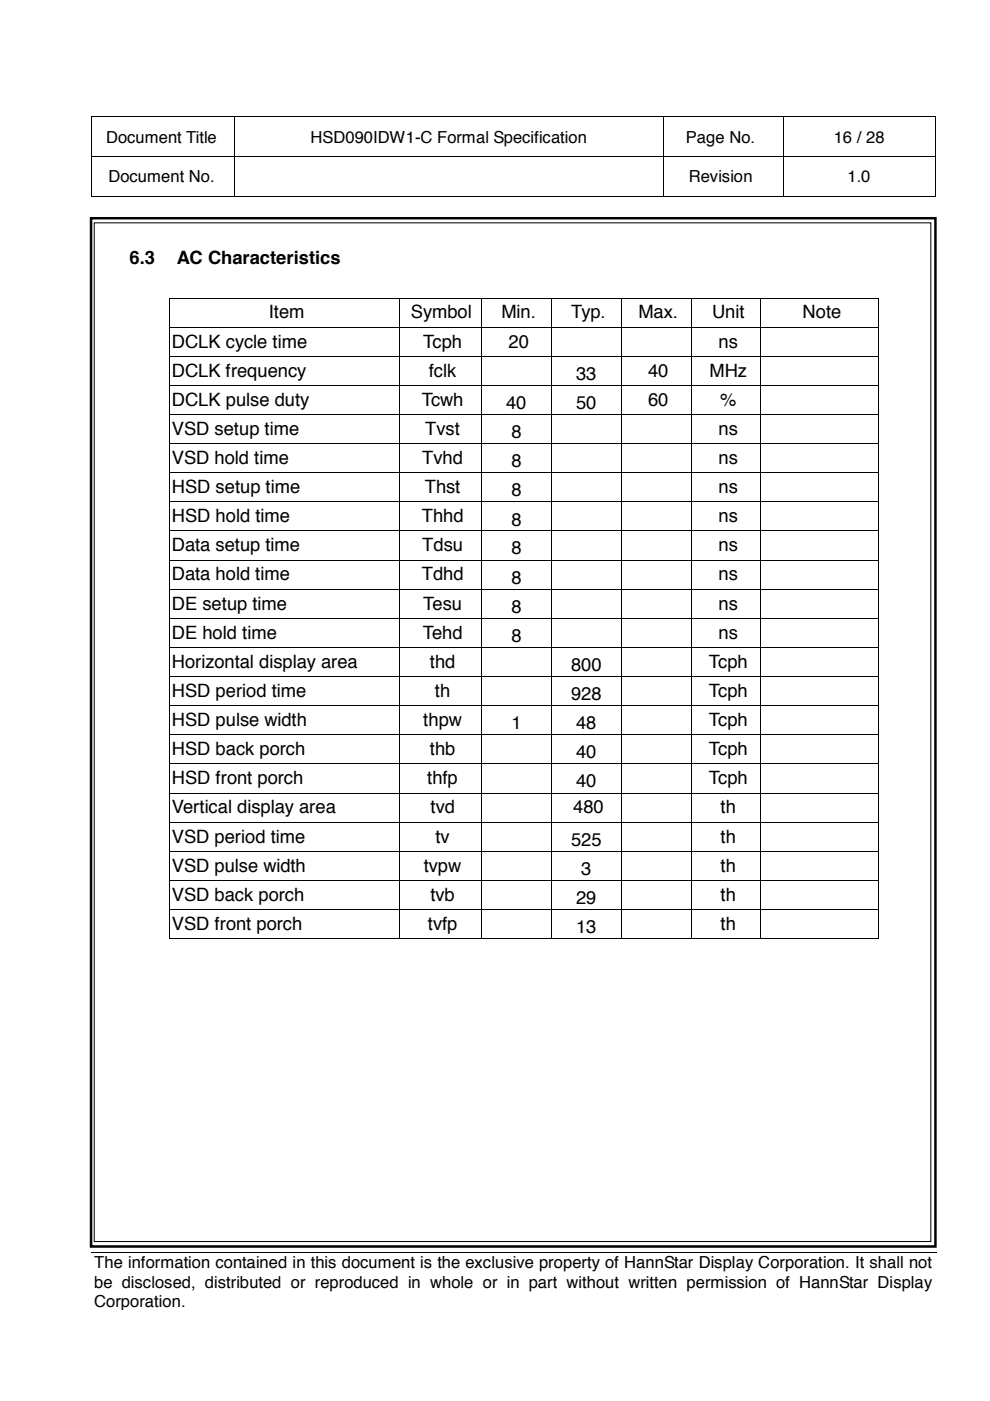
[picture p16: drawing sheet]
<svg xmlns="http://www.w3.org/2000/svg" width="210mm" height="297mm" viewBox="0 0 210 297" stroke-linecap="round" stroke-linejoin="round" font-family="sans-serif">
<defs><g id="words">
<g font-size="3.9">
<text x="27.5" y="55.9">6.3</text>
<text x="37.5" y="55.9">AC Characteristics</text>
<text x="57" y="67.5">Item</text>
<text x="87.1" y="67.5">Symbol</text>
<text x="106.3" y="67.5">Min.</text>
<text x="121.1" y="67.5">Typ.</text>
<text x="135.4" y="67.5">Max.</text>
<text x="151" y="67.5">Unit</text>
<text x="170.2" y="67.5">Note</text>
<text x="36.4" y="73.7">DCLK cycle time</text>
<text x="89.7" y="73.7">Tcph</text>
<text x="107.8" y="73.7">20</text>
<text x="152.4" y="73.7">ns</text>
<text x="36.4" y="79.8">DCLK frequency</text>
<text x="90.9" y="79.8">fclk</text>
<text x="122.1" y="80.5">33</text>
<text x="137.4" y="79.8">40</text>
<text x="150.5" y="79.8">MHz</text>
<text x="36.4" y="86">DCLK pulse duty</text>
<text x="89.4" y="86">Tcwh</text>
<text x="107.3" y="86.7">40</text>
<text x="122.1" y="86.7">50</text>
<text x="137.4" y="86">60</text>
<text x="152.7" y="86">%</text>
<text x="36.4" y="92.2">VSD setup time</text>
<text x="90.2" y="92.2">Tvst</text>
<text x="108.4" y="92.9">8</text>
<text x="152.4" y="92.2">ns</text>
<text x="36.4" y="98.4">VSD hold time</text>
<text x="89.5" y="98.4">Tvhd</text>
<text x="108.4" y="99.1">8</text>
<text x="152.4" y="98.4">ns</text>
<text x="36.4" y="104.6">HSD setup time</text>
<text x="90.1" y="104.6">Thst</text>
<text x="108.4" y="105.2">8</text>
<text x="152.4" y="104.6">ns</text>
<text x="36.4" y="110.7">HSD hold time</text>
<text x="89.4" y="110.7">Thhd</text>
<text x="108.4" y="111.4">8</text>
<text x="152.4" y="110.7">ns</text>
<text x="36.4" y="116.9">Data setup time</text>
<text x="89.5" y="116.9">Tdsu</text>
<text x="108.4" y="117.6">8</text>
<text x="152.4" y="116.9">ns</text>
<text x="36.4" y="123.1">Data hold time</text>
<text x="89.4" y="123.1">Tdhd</text>
<text x="108.4" y="123.7">8</text>
<text x="152.4" y="123.1">ns</text>
<text x="36.4" y="129.2">DE setup time</text>
<text x="89.7" y="129.2">Tesu</text>
<text x="108.4" y="129.9">8</text>
<text x="152.4" y="129.2">ns</text>
<text x="36.4" y="135.4">DE hold time</text>
<text x="89.6" y="135.4">Tehd</text>
<text x="108.4" y="136.1">8</text>
<text x="152.4" y="135.4">ns</text>
<text x="36.4" y="141.6">Horizontal display area</text>
<text x="91.2" y="141.6">thd</text>
<text x="121.1" y="142.3">800</text>
<text x="150.3" y="141.6">Tcph</text>
<text x="36.4" y="147.8">HSD period time</text>
<text x="92.2" y="147.8">th</text>
<text x="121.1" y="148.5">928</text>
<text x="150.3" y="147.8">Tcph</text>
<text x="36.4" y="153.9">HSD pulse width</text>
<text x="89.8" y="153.9">thpw</text>
<text x="108.4" y="154.6">1</text>
<text x="122.1" y="154.6">48</text>
<text x="150.3" y="153.9">Tcph</text>
<text x="36.4" y="160.1">HSD back porch</text>
<text x="91.2" y="160.1">thb</text>
<text x="122.1" y="160.8">40</text>
<text x="150.3" y="160.1">Tcph</text>
<text x="36.4" y="166.3">HSD front porch</text>
<text x="90.6" y="166.3">thfp</text>
<text x="122.1" y="167">40</text>
<text x="150.3" y="166.3">Tcph</text>
<text x="36.4" y="172.5">Vertical display area</text>
<text x="91.3" y="172.5">tvd</text>
<text x="121.5" y="172.5">480</text>
<text x="152.8" y="172.5">th</text>
<text x="36.4" y="178.6">VSD period time</text>
<text x="92.3" y="178.6">tv</text>
<text x="121.1" y="179.3">525</text>
<text x="152.8" y="178.6">th</text>
<text x="36.4" y="184.8">VSD pulse width</text>
<text x="89.9" y="184.8">tvpw</text>
<text x="123.2" y="185.5">3</text>
<text x="152.8" y="184.8">th</text>
<text x="36.4" y="191">VSD back porch</text>
<text x="91.3" y="191">tvb</text>
<text x="122.1" y="191.6">29</text>
<text x="152.8" y="191">th</text>
<text x="36.4" y="197.1">VSD front porch</text>
<text x="90.7" y="197.1">tvfp</text>
<text x="122.1" y="197.8">13</text>
<text x="152.8" y="197.1">th</text>
</g>
<g font-size="3.5">
<text x="22.5" y="30.2">Document Title</text>
<text x="65.8" y="30.2">HSD090IDW1-C Formal Specification</text>
<text x="145.4" y="30.2">Page No.</text>
<text x="176.8" y="30.2">16 / 28</text>
<text x="23" y="38.7">Document No.</text>
<text x="146" y="38.7">Revision</text>
<text x="179.7" y="38.7">1.0</text>
<text x="20" y="268.9">The information contained in this document is the exclusive property of HannStar Display Corporation. It shall not</text>
<text x="20" y="273">be disclosed, distributed or reproduced in whole or in part without written permission of HannStar Display</text>
<text x="20" y="277">Corporation.</text>
</g>
</g></defs>
<g fill="#000">
<path d="M19.4 24.7h.2v.1h-.2zM19.4 33.1h.2v.2h-.2zM49.5 24.7h.2v.1h-.2zM49.5 33.1h.2v.2h-.2zM59.1 24.7h.1v.1h-.1zM140.5 24.7h.2v.1h-.2zM140.5 33.1h.2v.2h-.2zM165.9 24.7h.2v.1h-.2zM165.9 33.1h.2v.2h-.2zM198.2 24.7h.1v.1h-.1zM198.2 33.1h.1v.2h-.1zM19.4 41.7h.2v.1h-.2z"/>
<path d="M49.5 41.7h.2v.1h-.2zM140.5 41.7h.2v.1h-.2zM165.9 41.7h.2v.1h-.2zM198.2 41.7h.1v.1h-.1zM198.5 265.5v.2z"/>
</g>
<g fill="none" stroke="#000" stroke-width=".21">
<path d="M19.5 24.8v8.3M19.5 33.3v8.4M19.6 24.8h29.9M19.6 33.2h29.9M49.6 24.8v8.3M49.6 33.3v8.4M49.7 24.8h9.4M49.7 33.2h90.8M59.2 24.8h81.3M140.6 24.8v8.3M140.6 33.3v8.4M140.7 24.8h25.2"/>
<path d="M140.7 33.2h25.2M166 24.8v8.3M166 33.3v8.4M166.1 24.8h32.1M166.1 33.2h32.1M198.2 24.8v8.3M198.2 33.3v8.4M19.6 41.7h29.9M49.7 41.7h90.8M140.7 41.7h25.2M166.1 41.7h32.1M19.5 265.6h179"/>
</g>
<g fill="#fff">
<path d="M19.2 277.9l179.3 .1z"/>
<path d="M198.5 265.7v12.2z"/>
<path d="M198.5 277.9v.1z"/>
</g>
<path d="M19.3 46.3h179v218h-179z" fill="none" stroke="#000" stroke-width=".53"/>
<path d="M20 47.2h177.4v216h-177.4z" fill-rule="evenodd" fill="#fff"/>
<g fill="none" stroke="#000" stroke-width=".21">
<path d="M20 47.2h177.4v216h-177.4zM35.9 63.3v6M35.9 69.5v5.9M35.9 75.6v6M36 63.2h48.5M36 69.4h48.5M36 75.5h48.5M84.6 63.3v6M84.6 69.5v5.9M84.6 75.6v6M84.7 63.2h17.3M84.7 69.4h17.3"/>
<path d="M84.7 75.5h17.3M102.1 63.3v6M102.1 69.5v5.9M102.1 75.6v6M102.2 63.2h14.6M102.2 69.4h14.6M102.2 75.5h14.6M116.9 63.3v6M116.9 69.5v5.9M116.9 75.6v6M117 63.2h14.6M117 69.4h14.6"/>
<path d="M117 75.5h14.6M131.7 63.3v6M131.7 69.5v5.9M131.7 75.6v6M131.8 63.2h14.6M131.8 69.4h14.6M131.8 75.5h14.6M146.5 63.3v6M146.5 69.5v5.9M146.5 75.6v6M146.6 63.2h14.6M146.6 69.4h14.6"/>
<path d="M146.6 75.5h14.6M161.3 63.3v6M161.3 69.5v5.9M161.3 75.6v6M161.4 63.2h24.7M161.4 69.4h24.7M161.4 75.5h24.7M186.2 63.3v6M186.2 69.5v5.9M186.2 75.6v6M35.9 81.8v6M35.9 88v6"/>
<path d="M35.9 94.1v6.1M36 81.7h48.5M36 87.9h48.5M36 94.1h48.5M84.6 81.8v6M84.6 88v6M84.6 94.1v6.1M84.7 81.7h17.3M84.7 87.9h17.3M84.7 94.1h17.3M102.1 81.8v6M102.1 88v6"/>
<path d="M102.1 94.1v6.1M102.2 81.7h14.6M102.2 87.9h14.6M102.2 94.1h14.6M116.9 81.8v6M116.9 88v6M116.9 94.1v6.1M117 81.7h14.6M117 87.9h14.6M117 94.1h14.6M131.7 81.8v6M131.7 88v6"/>
<path d="M131.7 94.1v6.1M131.8 81.7h14.6M131.8 87.9h14.6M131.8 94.1h14.6M146.5 81.8v6M146.5 88v6M146.5 94.1v6.1M146.6 81.7h14.6M146.6 87.9h14.6M146.6 94.1h14.6M161.3 81.8v6M161.3 88v6"/>
<path d="M161.3 94.1v6.1M161.4 81.7h24.7M161.4 87.9h24.7M161.4 94.1h24.7M186.2 81.8v6M186.2 88v6M186.2 94.1v6.1M35.9 100.3v6M35.9 106.5v6M35.9 112.6v6.1M35.9 118.8v6M36 100.2h48.5"/>
<path d="M36 106.4h48.5M36 112.6h48.5M36 118.7h48.5M84.6 100.3v6M84.6 106.5v6M84.6 112.6v6.1M84.6 118.8v6M84.7 100.2h17.3M84.7 106.4h17.3M84.7 112.6h17.3M84.7 118.7h17.3M102.1 100.3v6"/>
<path d="M102.1 106.5v6M102.1 112.6v6.1M102.1 118.8v6M102.2 100.2h14.6M102.2 106.4h14.6M102.2 112.6h14.6M102.2 118.7h14.6M116.9 100.3v6M116.9 106.5v6M116.9 112.6v6.1M116.9 118.8v6M117 100.2h14.6"/>
<path d="M117 106.4h14.6M117 112.6h14.6M117 118.7h14.6M131.7 100.3v6M131.7 106.5v6M131.7 112.6v6.1M131.7 118.8v6M131.8 100.2h14.6M131.8 106.4h14.6M131.8 112.6h14.6M131.8 118.7h14.6M146.5 100.3v6"/>
<path d="M146.5 106.5v6M146.5 112.6v6.1M146.5 118.8v6M146.6 100.2h14.6M146.6 106.4h14.6M146.6 112.6h14.6M146.6 118.7h14.6M161.3 100.3v6M161.3 106.5v6M161.3 112.6v6.1M161.3 118.8v6M161.4 100.2h24.7"/>
<path d="M161.4 106.4h24.7M161.4 112.6h24.7M161.4 118.7h24.7M186.2 100.3v6M186.2 106.5v6M186.2 112.6v6.1M186.2 118.8v6M35.9 125v6M35.9 131.2v6M35.9 137.4v5.9M36 124.9h48.5M36 131.1h48.5"/>
<path d="M36 137.3h48.5M84.6 125v6M84.6 131.2v6M84.6 137.4v5.9M84.7 124.9h17.3M84.7 131.1h17.3M84.7 137.3h17.3M102.1 125v6M102.1 131.2v6M102.1 137.4v5.9M102.2 124.9h14.6M102.2 131.1h14.6"/>
<path d="M102.2 137.3h14.6M116.9 125v6M116.9 131.2v6M116.9 137.4v5.9M117 124.9h14.6M117 131.1h14.6M117 137.3h14.6M131.7 125v6M131.7 131.2v6M131.7 137.4v5.9M131.8 124.9h14.6M131.8 131.1h14.6"/>
<path d="M131.8 137.3h14.6M146.5 125v6M146.5 131.2v6M146.5 137.4v5.9M146.6 124.9h14.6M146.6 131.1h14.6M146.6 137.3h14.6M161.3 125v6M161.3 131.2v6M161.3 137.4v5.9M161.4 124.9h24.7M161.4 131.1h24.7"/>
<path d="M161.4 137.3h24.7M186.2 125v6M186.2 131.2v6M186.2 137.4v5.9M35.9 143.6v5.9M35.9 149.7v6M35.9 155.9v6M36 143.5h48.5M36 149.6h48.5M36 155.8h48.5M84.6 143.6v5.9M84.6 149.7v6"/>
<path d="M84.6 155.9v6M84.7 143.5h17.3M84.7 149.6h17.3M84.7 155.8h17.3M102.1 143.6v5.9M102.1 149.7v6M102.1 155.9v6M102.2 143.5h14.6M102.2 149.6h14.6M102.2 155.8h14.6M116.9 143.6v5.9M116.9 149.7v6"/>
<path d="M116.9 155.9v6M117 143.5h14.6M117 149.6h14.6M117 155.8h14.6M131.7 143.6v5.9M131.7 149.7v6M131.7 155.9v6M131.8 143.5h14.6M131.8 149.6h14.6M131.8 155.8h14.6M146.5 143.6v5.9M146.5 149.7v6"/>
<path d="M146.5 155.9v6M146.6 143.5h14.6M146.6 149.6h14.6M146.6 155.8h14.6M161.3 143.6v5.9M161.3 149.7v6M161.3 155.9v6M161.4 143.5h24.7M161.4 149.6h24.7M161.4 155.8h24.7M186.2 143.6v5.9M186.2 149.7v6"/>
<path d="M186.2 155.9v6M35.9 162.1v6M35.9 168.2v6M35.9 174.4v6M36 162h48.5M36 168.1h48.5M36 174.3h48.5M84.6 162.1v6M84.6 168.2v6M84.6 174.4v6M84.7 162h17.3M84.7 168.1h17.3"/>
<path d="M84.7 174.3h17.3M102.1 162.1v6M102.1 168.2v6M102.1 174.4v6M102.2 162h14.6M102.2 168.1h14.6M102.2 174.3h14.6M116.9 162.1v6M116.9 168.2v6M116.9 174.4v6M117 162h14.6M117 168.1h14.6"/>
<path d="M117 174.3h14.6M131.7 162.1v6M131.7 168.2v6M131.7 174.4v6M131.8 162h14.6M131.8 168.1h14.6M131.8 174.3h14.6M146.5 162.1v6M146.5 168.2v6M146.5 174.4v6M146.6 162h14.6M146.6 168.1h14.6"/>
<path d="M146.6 174.3h14.6M161.3 162.1v6M161.3 168.2v6M161.3 174.4v6M161.4 162h24.7M161.4 168.1h24.7M161.4 174.3h24.7M186.2 162.1v6M186.2 168.2v6M186.2 174.4v6M35.9 180.6v6M35.9 186.7v6"/>
<path d="M35.9 192.9v6M36 180.5h48.5M36 186.6h48.5M36 192.8h48.5M36 199h48.5M84.6 180.6v6M84.6 186.7v6M84.6 192.9v6M84.7 180.5h17.3M84.7 186.6h17.3M84.7 192.8h17.3M84.7 199h17.3"/>
<path d="M102.1 180.6v6M102.1 186.7v6M102.1 192.9v6M102.2 180.5h14.6M102.2 186.6h14.6M102.2 192.8h14.6M102.2 199h14.6M116.9 180.6v6M116.9 186.7v6M116.9 192.9v6M117 180.5h14.6M117 186.6h14.6"/>
<path d="M117 192.8h14.6M117 199h14.6M131.7 180.6v6M131.7 186.7v6M131.7 192.9v6M131.8 180.5h14.6M131.8 186.6h14.6M131.8 192.8h14.6M131.8 199h14.6M146.5 180.6v6M146.5 186.7v6M146.5 192.9v6"/>
<path d="M146.6 180.5h14.6M146.6 186.6h14.6M146.6 192.8h14.6M146.6 199h14.6M161.3 180.6v6M161.3 186.7v6M161.3 192.9v6M161.4 180.5h24.7M161.4 186.6h24.7M161.4 192.8h24.7M161.4 199h24.7M186.2 180.6v6"/>
<path d="M186.2 186.7v6M186.2 192.9v6"/>
</g>
<g fill="#000">
<path d="M35.9 63.1h.1v.2h-.1zM35.9 69.3h.1v.2h-.1zM35.9 75.4h.1v.2h-.1zM84.5 63.1h.2v.2h-.2zM84.5 69.3h.2v.2h-.2zM84.5 75.4h.2v.2h-.2zM102 63.1h.2v.2h-.2zM102 69.3h.2v.2h-.2zM102 75.4h.2v.2h-.2zM116.8 63.1h.2v.2h-.2zM116.8 69.3h.2v.2h-.2zM116.8 75.4h.2v.2h-.2z"/>
<path d="M131.6 63.1h.2v.2h-.2zM131.6 69.3h.2v.2h-.2zM131.6 75.4h.2v.2h-.2zM146.4 63.1h.2v.2h-.2zM146.4 69.3h.2v.2h-.2zM146.4 75.4h.2v.2h-.2zM161.2 63.1h.2v.2h-.2zM161.2 69.3h.2v.2h-.2zM161.2 75.4h.2v.2h-.2zM186.1 63.1h.2v.2h-.2zM186.1 69.3h.2v.2h-.2zM186.1 75.4h.2v.2h-.2z"/>
<path d="M35.9 81.6h.1v.2h-.1zM35.9 87.8h.1v.2h-.1zM35.9 94h.1v.1h-.1zM84.5 81.6h.2v.2h-.2zM84.5 87.8h.2v.2h-.2zM84.5 94h.2v.1h-.2zM102 81.6h.2v.2h-.2zM102 87.8h.2v.2h-.2zM102 94h.2v.1h-.2zM116.8 81.6h.2v.2h-.2zM116.8 87.8h.2v.2h-.2zM116.8 94h.2v.1h-.2z"/>
<path d="M131.6 81.6h.2v.2h-.2zM131.6 87.8h.2v.2h-.2zM131.6 94h.2v.1h-.2zM146.4 81.6h.2v.2h-.2zM146.4 87.8h.2v.2h-.2zM146.4 94h.2v.1h-.2zM161.2 81.6h.2v.2h-.2zM161.2 87.8h.2v.2h-.2zM161.2 94h.2v.1h-.2zM186.1 81.6h.2v.2h-.2zM186.1 87.8h.2v.2h-.2zM186.1 94h.2v.1h-.2z"/>
<path d="M35.9 100.2h.1v.1h-.1zM35.9 106.3h.1v.2h-.1zM35.9 112.5h.1v.1h-.1zM35.9 118.7h.1v.1h-.1zM84.5 100.2h.2v.1h-.2zM84.5 106.3h.2v.2h-.2zM84.5 112.5h.2v.1h-.2zM84.5 118.7h.2v.1h-.2zM102 100.2h.2v.1h-.2zM102 106.3h.2v.2h-.2zM102 112.5h.2v.1h-.2zM102 118.7h.2v.1h-.2z"/>
<path d="M116.8 100.2h.2v.1h-.2zM116.8 106.3h.2v.2h-.2zM116.8 112.5h.2v.1h-.2zM116.8 118.7h.2v.1h-.2zM131.6 100.2h.2v.1h-.2zM131.6 106.3h.2v.2h-.2zM131.6 112.5h.2v.1h-.2zM131.6 118.7h.2v.1h-.2zM146.4 100.2h.2v.1h-.2zM146.4 106.3h.2v.2h-.2zM146.4 112.5h.2v.1h-.2zM146.4 118.7h.2v.1h-.2z"/>
<path d="M161.2 100.2h.2v.1h-.2zM161.2 106.3h.2v.2h-.2zM161.2 112.5h.2v.1h-.2zM161.2 118.7h.2v.1h-.2zM186.1 100.2h.2v.1h-.2zM186.1 106.3h.2v.2h-.2zM186.1 112.5h.2v.1h-.2zM186.1 118.7h.2v.1h-.2zM35.9 124.8h.1v.2h-.1zM35.9 131h.1v.2h-.1zM35.9 137.2h.1v.2h-.1zM84.5 124.8h.2v.2h-.2z"/>
<path d="M84.5 131h.2v.2h-.2zM84.5 137.2h.2v.2h-.2zM102 124.8h.2v.2h-.2zM102 131h.2v.2h-.2zM102 137.2h.2v.2h-.2zM116.8 124.8h.2v.2h-.2zM116.8 131h.2v.2h-.2zM116.8 137.2h.2v.2h-.2zM131.6 124.8h.2v.2h-.2zM131.6 131h.2v.2h-.2zM131.6 137.2h.2v.2h-.2zM146.4 124.8h.2v.2h-.2z"/>
<path d="M146.4 131h.2v.2h-.2zM146.4 137.2h.2v.2h-.2zM161.2 124.8h.2v.2h-.2zM161.2 131h.2v.2h-.2zM161.2 137.2h.2v.2h-.2zM186.1 124.8h.2v.2h-.2zM186.1 131h.2v.2h-.2zM186.1 137.2h.2v.2h-.2zM35.9 143.4h.1v.2h-.1zM35.9 149.5h.1v.2h-.1zM35.9 155.7h.1v.2h-.1zM84.5 143.4h.2v.2h-.2z"/>
<path d="M84.5 149.5h.2v.2h-.2zM84.5 155.7h.2v.2h-.2zM102 143.4h.2v.2h-.2zM102 149.5h.2v.2h-.2zM102 155.7h.2v.2h-.2zM116.8 143.4h.2v.2h-.2zM116.8 149.5h.2v.2h-.2zM116.8 155.7h.2v.2h-.2zM131.6 143.4h.2v.2h-.2zM131.6 149.5h.2v.2h-.2zM131.6 155.7h.2v.2h-.2zM146.4 143.4h.2v.2h-.2z"/>
<path d="M146.4 149.5h.2v.2h-.2zM146.4 155.7h.2v.2h-.2zM161.2 143.4h.2v.2h-.2zM161.2 149.5h.2v.2h-.2zM161.2 155.7h.2v.2h-.2zM186.1 143.4h.2v.2h-.2zM186.1 149.5h.2v.2h-.2zM186.1 155.7h.2v.2h-.2zM35.9 161.9h.1v.2h-.1zM35.9 168.1h.1v.1h-.1zM35.9 174.2h.1v.2h-.1zM84.5 161.9h.2v.2h-.2z"/>
<path d="M84.5 168.1h.2v.1h-.2zM84.5 174.2h.2v.2h-.2zM102 161.9h.2v.2h-.2zM102 168.1h.2v.1h-.2zM102 174.2h.2v.2h-.2zM116.8 161.9h.2v.2h-.2zM116.8 168.1h.2v.1h-.2zM116.8 174.2h.2v.2h-.2zM131.6 161.9h.2v.2h-.2zM131.6 168.1h.2v.1h-.2zM131.6 174.2h.2v.2h-.2zM146.4 161.9h.2v.2h-.2z"/>
<path d="M146.4 168.1h.2v.1h-.2zM146.4 174.2h.2v.2h-.2zM161.2 161.9h.2v.2h-.2zM161.2 168.1h.2v.1h-.2zM161.2 174.2h.2v.2h-.2zM186.1 161.9h.2v.2h-.2zM186.1 168.1h.2v.1h-.2zM186.1 174.2h.2v.2h-.2zM35.9 180.4h.1v.2h-.1zM35.9 186.6h.1v.1h-.1zM35.9 192.7h.1v.2h-.1zM35.9 198.9h.1v.2h-.1z"/>
<path d="M84.5 180.4h.2v.2h-.2zM84.5 186.6h.2v.1h-.2zM84.5 192.7h.2v.2h-.2zM84.5 198.9h.2v.2h-.2zM102 180.4h.2v.2h-.2zM102 186.6h.2v.1h-.2zM102 192.7h.2v.2h-.2zM102 198.9h.2v.2h-.2zM116.8 180.4h.2v.2h-.2zM116.8 186.6h.2v.1h-.2zM116.8 192.7h.2v.2h-.2zM116.8 198.9h.2v.2h-.2z"/>
<path d="M131.6 180.4h.2v.2h-.2zM131.6 186.6h.2v.1h-.2zM131.6 192.7h.2v.2h-.2zM131.6 198.9h.2v.2h-.2zM146.4 180.4h.2v.2h-.2zM146.4 186.6h.2v.1h-.2zM146.4 192.7h.2v.2h-.2zM146.4 198.9h.2v.2h-.2zM161.2 180.4h.2v.2h-.2zM161.2 186.6h.2v.1h-.2zM161.2 192.7h.2v.2h-.2zM161.2 198.9h.2v.2h-.2z"/>
<path d="M186.1 180.4h.2v.2h-.2zM186.1 186.6h.2v.1h-.2zM186.1 192.7h.2v.2h-.2zM186.1 198.9h.2v.2h-.2z"/>
</g>
<use href="#words"/>
</svg>
